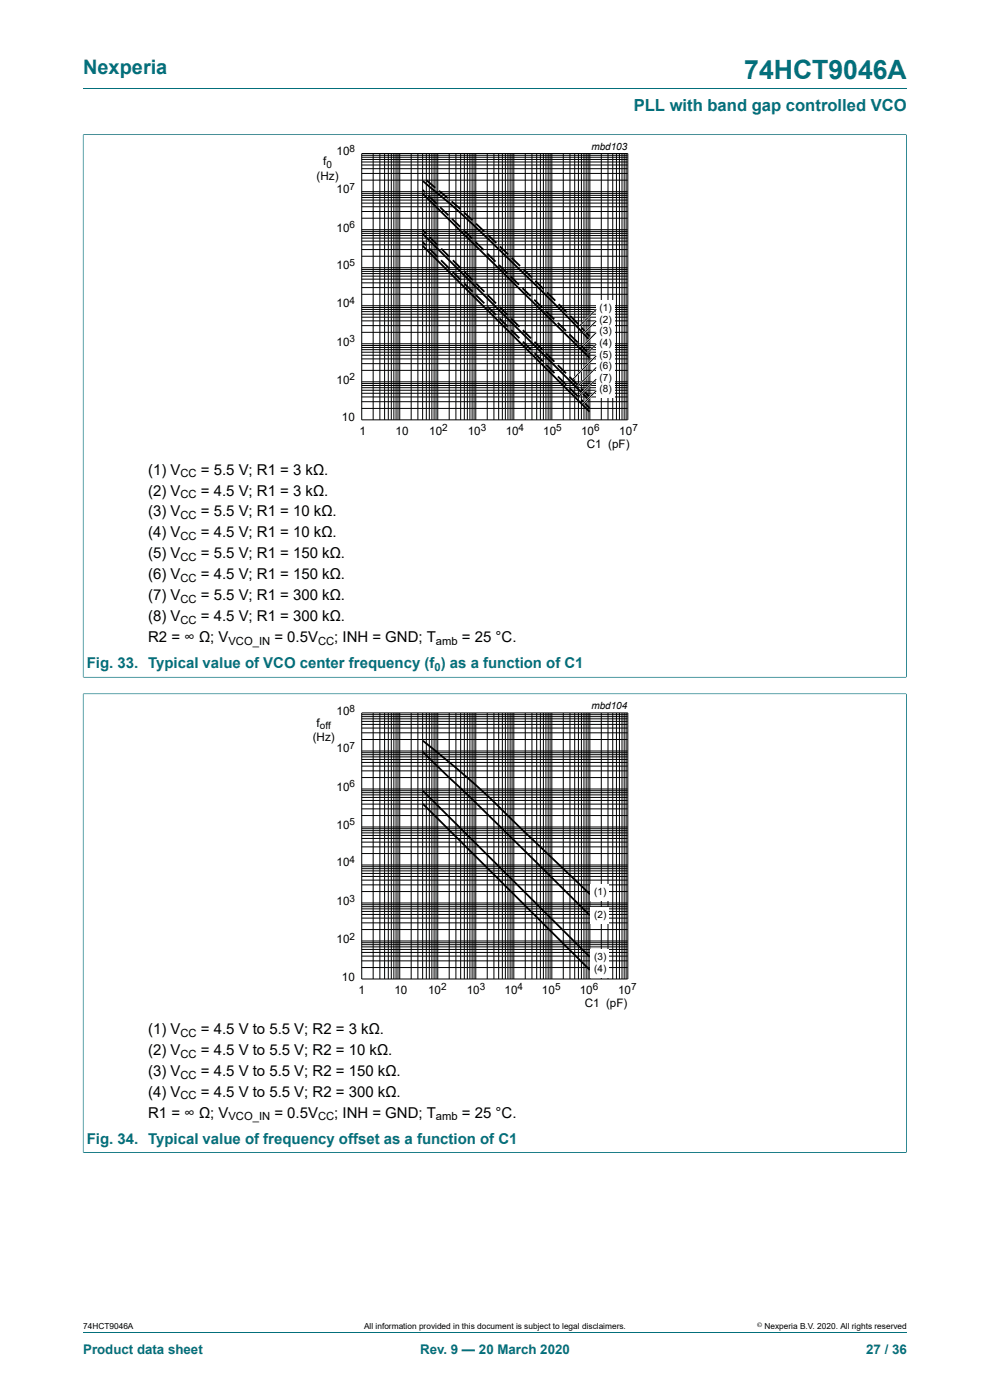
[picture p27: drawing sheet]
<svg xmlns="http://www.w3.org/2000/svg" width="210mm" height="297mm" viewBox="0 0 210 297" stroke-linecap="round" stroke-linejoin="round" font-family="sans-serif">
<defs><g id="words">
<text font-size="5.6" fill="#036f7b" x="157.9" y="16.8">74HCT9046A</text>
<text font-size="4.2" fill="#036f7b" x="17.6" y="15.6">Nexperia</text>
<text font-size="3.5" fill="#036f7b" x="134.4" y="23.7">PLL with band gap controlled VCO</text>
<g font-size="3.2">
<text x="31.4" y="100.7">(1) V</text>
<text x="42.6" y="100.7">= 5.5 V; R1 = 3 kΩ.</text>
<text x="31.4" y="105.1">(2) V</text>
<text x="42.6" y="105.1">= 4.5 V; R1 = 3 kΩ.</text>
<text x="31.4" y="109.6">(3) V</text>
<text x="42.6" y="109.6">= 5.5 V; R1 = 10 kΩ.</text>
<text x="31.4" y="114">(4) V</text>
<text x="31.4" y="118.5">(5) V</text>
<text x="42.6" y="114">= 4.5 V; R1 = 10 kΩ.</text>
<text x="42.6" y="118.5">= 5.5 V; R1 = 150 kΩ.</text>
<text x="31.4" y="122.9">(6) V</text>
<text x="42.6" y="122.9">= 4.5 V; R1 = 150 kΩ.</text>
<text x="31.4" y="127.3">(7) V</text>
<text x="31.4" y="131.8">(8) V</text>
<text x="42.6" y="127.3">= 5.5 V; R1 = 300 kΩ.</text>
<text x="42.6" y="131.8">= 4.5 V; R1 = 300 kΩ.</text>
<text x="31.4" y="136.2">R2 = ∞ Ω; V</text>
<text x="58.2" y="136.2">= 0.5V</text>
<text x="70.9" y="136.2">; INH = GND; T</text>
<text x="98" y="136.2">= 25 °C.</text>
<text x="31.4" y="219.3">(1) V</text>
<text x="42.6" y="219.3">= 4.5 V to 5.5 V; R2 = 3 kΩ.</text>
<text x="31.4" y="223.7">(2) V</text>
<text x="42.6" y="223.7">= 4.5 V to 5.5 V; R2 = 10 kΩ.</text>
<text x="31.4" y="228.2">(3) V</text>
<text x="31.4" y="232.6">(4) V</text>
<text x="42.6" y="228.2">= 4.5 V to 5.5 V; R2 = 150 kΩ.</text>
<text x="42.6" y="232.6">= 4.5 V to 5.5 V; R2 = 300 kΩ.</text>
<text x="31.4" y="237.1">R1 = ∞ Ω; V</text>
<text x="58.2" y="237.1">= 0.5V</text>
<text x="70.9" y="237.1">; INH = GND; T</text>
<text x="98" y="237.1">= 25 °C.</text>
</g>
<g font-size="3.2" fill="#036f7b">
<text x="18.4" y="141.8">Fig. 33. Typical value of VCO center frequency (f ) as a function of C1</text>
<text x="18.4" y="242.6">Fig. 34. Typical value of frequency offset as a function of C1</text>
</g>
<g font-size="2.8" fill="#036f7b">
<text x="17.6" y="287.2">Product data sheet</text>
<text x="89.1" y="287.2">Rev. 9 — 20 March 2020</text>
<text x="183.7" y="287.2">27 / 36</text>
</g>
<g font-size="2.5">
<text x="68.5" y="35.1">f</text>
<text x="71.4" y="32.9">10</text>
<text x="67.1" y="38.1">(Hz)</text>
<text x="71.4" y="41">10</text>
<text x="71.4" y="49.2">10</text>
<text x="71.4" y="57.1">10</text>
<text x="71.4" y="65.2">10</text>
<text x="71.4" y="73.4">10</text>
<text x="71.4" y="81.5">10</text>
<text x="72.5" y="89.4">10</text>
<text x="76.3" y="92.2">1</text>
<text x="83.9" y="92.2">10</text>
<text x="91" y="92.2">10</text>
<text x="99.2" y="92.2">10</text>
<text x="107.3" y="92.2">10</text>
<text x="115.2" y="92.2">10</text>
<text x="123.3" y="92.2">10</text>
<text x="124.5" y="95">C1 (pF)</text>
<text x="131.3" y="92.2">10</text>
<text x="67.1" y="154.2">f</text>
<text x="71.4" y="151.7">10</text>
<text x="66.4" y="157.1">(Hz)</text>
<text x="71.4" y="159.6">10</text>
<text x="71.4" y="167.8">10</text>
<text x="71.4" y="175.9">10</text>
<text x="71.4" y="183.8">10</text>
<text x="71.4" y="192.1">10</text>
<text x="71.4" y="200">10</text>
<text x="72.5" y="208">10</text>
<text x="76" y="210.9">1</text>
<text x="83.7" y="210.9">10</text>
<text x="90.8" y="210.9">10</text>
<text x="99" y="210.9">10</text>
<text x="107" y="210.9">10</text>
<text x="115" y="210.9">10</text>
<text x="123" y="210.9">10</text>
<text x="124" y="213.7">C1 (pF)</text>
<text x="131.1" y="210.9">10</text>
</g>
<g font-size="2.4">
<text x="38.3" y="101.3">CC</text>
<text x="38.3" y="105.7">CC</text>
<text x="38.3" y="110.2">CC</text>
<text x="38.3" y="114.6">CC</text>
<text x="38.3" y="119.1">CC</text>
<text x="38.3" y="123.5">CC</text>
<text x="38.3" y="128">CC</text>
<text x="38.3" y="132.4">CC</text>
<text x="48.5" y="136.8">VCO_IN</text>
<text x="67.5" y="136.8">CC</text>
<text x="92.5" y="136.8">amb</text>
<text x="38.3" y="219.9">CC</text>
<text x="38.3" y="224.4">CC</text>
<text x="38.3" y="228.8">CC</text>
<text x="38.3" y="233.2">CC</text>
<text x="48.5" y="237.7">VCO_IN</text>
<text x="67.5" y="237.7">CC</text>
<text x="92.5" y="237.7">amb</text>
</g>
<text font-size="2.4" fill="#036f7b" x="92.2" y="142.4">0</text>
<g font-size="2.1">
<text x="69.2" y="35.6">0</text>
<text x="74.1" y="32.3">8</text>
<text x="125.4" y="31.9">mbd103</text>
<text x="74.1" y="40.3">7</text>
<text x="74.1" y="48.4">6</text>
<text x="74.1" y="56.4">5</text>
<text x="74.1" y="64.5">4</text>
<text x="127.2" y="66">(</text>
<text x="127.9" y="66">1</text>
<text x="129.1" y="66">)</text>
<text x="127.2" y="68.4">(</text>
<text x="127.2" y="70.9">(</text>
<text x="127.9" y="68.4">2</text>
<text x="127.9" y="70.9">3</text>
<text x="129.1" y="68.4">)</text>
<text x="129.1" y="70.9">)</text>
<text x="74.1" y="72.6">3</text>
<text x="127.2" y="73.4">(</text>
<text x="127.2" y="75.9">(</text>
<text x="127.9" y="73.4">4</text>
<text x="127.9" y="75.9">5</text>
<text x="129.1" y="73.4">)</text>
<text x="129.1" y="75.9">)</text>
<text x="74.1" y="80.7">2</text>
<text x="127.2" y="78.3">(</text>
<text x="127.2" y="80.8">(</text>
<text x="127.2" y="83.2">(</text>
<text x="127.9" y="78.3">6</text>
<text x="127.9" y="80.8">7</text>
<text x="127.9" y="83.2">8</text>
<text x="129.1" y="78.3">)</text>
<text x="129.1" y="80.8">)</text>
<text x="129.1" y="83.2">)</text>
<text x="93.8" y="91.5">2</text>
<text x="102" y="91.5">3</text>
<text x="110" y="91.5">4</text>
<text x="117.9" y="91.5">5</text>
<text x="126" y="91.5">6</text>
<text x="134.1" y="91.5">7</text>
<text x="67.8" y="154.7">off</text>
<text x="74.1" y="151">8</text>
<text x="125.4" y="150.5">mbd104</text>
<text x="74.1" y="158.9">7</text>
<text x="74.1" y="167.1">6</text>
<text x="74.1" y="175.1">5</text>
<text x="74.1" y="183.1">4</text>
<text x="74.1" y="191.3">3</text>
<text x="126" y="189.9">(1</text>
<text x="127.9" y="189.9">)</text>
<text x="126" y="194.7">(2</text>
<text x="127.9" y="194.7">)</text>
<text x="74.1" y="199.3">2</text>
<text x="126" y="203.7">(3</text>
<text x="127.9" y="203.7">)</text>
<text x="126" y="206.2">(4</text>
<text x="127.9" y="206.2">)</text>
<text x="93.6" y="210.1">2</text>
<text x="101.8" y="210.1">3</text>
<text x="109.8" y="210.1">4</text>
<text x="117.8" y="210.1">5</text>
<text x="125.8" y="210.1">6</text>
<text x="133.9" y="210.1">7</text>
</g>
<g font-size="1.8">
<text x="17.6" y="282">74HCT9046A</text>
<text x="77.2" y="282">All information provided in this document is subject to legal disclaimers.</text>
<text x="162.2" y="282">Nexperia B.V. 2020. All rights reserved</text>
</g>
<text font-size="1.4" x="160.6" y="281.6">©</text>
</g></defs>
<path d="M17.6 18.8h174.8M17.6 28.6h174.7M17.6 28.5v115.2M192.3 28.5v115.2M17.6 143.7h174.7" fill="none" stroke="#036f7b" stroke-width=".21"/>
<path d="M64 29.8h81.9v66.3h-81.9z" fill="none" stroke="#fff" stroke-width=".21"/>
<g fill="none" stroke="#000" stroke-width=".38">
<path d="M89.7 38.4a290.5 290.5 0 0 1 22.8 21l7.1 7 5.4 5.7M90.4 38.2l1.9 1.6M89.6 52.1l35.5 35.2M89.6 51.3l.7 .7M89.7 49.6l35.3 35.3M89.7 48.8l.7 .7M89.7 41.1l35.3 34.8M89.7 40.3l.4 .5M90.9 41.5l1.7 1.7M91.1 52.8l1.7 1.7M91.1 50.3l1.8 1.7M93.1 40.5l1.9 1.6"/>
<path d="M93.4 44l1.7 1.7M93.6 55.2l1.7 1.8M93.6 52.7l1.7 1.8M95.8 42.7l1.9 1.7M95.9 46.4l1.7 1.7M96 57.7l1.8 1.7M96.1 55.2l1.7 1.8M98.4 48.9l1.7 1.7M98.4 45.1l1.8 1.6M98.5 57.7l1.8 1.7M100.8 51.3l1.8 1.7M101 47.4l1.8 1.7"/>
<path d="M103.3 53.8l1.8 1.7M103.5 49.9l1.8 1.7M105.8 56.2l1.8 1.8M106 52.3l1.8 1.7M108.3 58.7l1.8 1.7M108.5 54.7l1.8 1.7M111 57.1l1.8 1.8M113.5 59.6l1.8 1.7M98.5 60.2l1.8 1.7M101 62.6l1.7 1.8M101 60.2l1.8 1.7M103.5 65.1l1.7 1.7"/>
<path d="M103.5 62.6l1.7 1.8M105.9 67.5l1.8 1.8M106 65.1l1.7 1.7M108.4 70l1.8 1.7M108.4 67.6l1.8 1.7M110.8 61.1l1.8 1.8M110.9 70l1.7 1.8M110.9 72.5l1.8 1.7M113.3 63.6l1.8 1.7M113.4 72.5l1.7 1.8M113.4 74.9l1.7 1.8M115.8 66l1.8 1.8"/>
<path d="M115.8 75l1.8 1.7M115.9 77.4l1.7 1.7M116 62l1.8 1.8M118.3 68.5l1.8 1.7M118.3 77.5l1.8 1.7M118.3 79.9l1.8 1.7M118.5 64.5l1.7 1.8M120.8 70.9l1.8 1.8M120.8 79.9l1.7 1.8M121 67l1.7 1.8M123.3 73.4l1.7 1.7M123.4 69.5l1.6 1.8"/>
<path d="M120.8 82.3l1.8 1.8M123.3 82.4l1.7 1.7M123.3 84.8l1.8 1.7"/>
</g>
<g fill="none" stroke="#000" stroke-width=".21">
<path d="M76.7 32.6v56.5h56.4M76.7 32.6h56.5v56.5M76.7 38.2h56.4M76.7 36.8h56.4M76.7 35.8h56.4M76.7 35h56.4M76.7 34.4h56.4M76.7 33.8h56.4M76.7 33.4h56.4M76.7 32.9h56.4M79.2 32.6v56.5M80.6 32.6v56.5"/>
<path d="M81.6 32.6v56.5M82.4 32.6v56.5M83 32.6v56.5M83.5 32.6v56.5M84 32.6v56.5M84.4 32.6v56.5M84.8 32.6v56.5M87.2 32.6v56.5M88.6 32.6v56.5M89.6 32.6v56.5M90.4 32.6v56.5M91.1 32.6v56.5"/>
<path d="M91.6 32.6v56.5M92.1 32.6v56.5M92.5 32.6v56.5M92.9 32.6v56.5M95.3 32.6v56.5M96.7 32.6v56.5M97.7 32.6v56.5M98.5 32.6v56.5M99.1 32.6v56.5M99.7 32.6v56.5M100.1 32.6v56.5M100.6 32.6v56.5"/>
<path d="M100.9 32.6v56.5M103.4 32.6v56.5M104.8 32.6v56.5M105.8 32.6v56.5M106.6 32.6v56.5M107.2 32.6v56.5M107.7 32.6v56.5M108.2 32.6v56.5M108.6 32.6v56.5M109 32.6v56.5M111.4 32.6v56.5M112.8 32.6v56.5"/>
<path d="M113.8 32.6v56.5M114.6 32.6v56.5M115.3 32.6v56.5M115.8 32.6v56.5M116.3 32.6v56.5M116.7 32.6v56.5M117.1 32.6v56.5M119.5 32.6v56.5M120.9 32.6v56.5M121.9 32.6v56.5M122.7 32.6v56.5M123.3 32.6v56.5"/>
<path d="M123.9 32.6v56.5M124.3 32.6v56.5M124.7 32.6v56.5M125.1 32.6v56.5M127.5 32.6v56.5M129 32.6v56.5M130 32.6v56.5M130.8 32.6v56.5M131.4 32.6v56.5M131.9 32.6v56.5M132.4 32.6v56.5M132.8 32.6v56.5"/>
<path d="M76.7 48.7h56.4M76.7 56.8h56.4M76.7 54.4h56.4M76.7 52.9h56.4M76.7 51.9h56.4M76.7 51.2h56.4M76.7 50.5h56.4M76.7 50h56.4M76.7 49.5h56.4M76.7 49.1h56.4M76.7 59.2h56.4M76.7 58.6h56.4"/>
<path d="M76.7 58h56.4M76.7 57.6h56.4M76.7 57.2h56.4M76.7 46.3h56.4M76.7 44.9h56.4M76.7 43.9h56.4M76.7 43.1h56.4M76.7 42.4h56.4M76.7 41.9h56.4M76.7 41h56.4M76.7 41.4h56.4M76.7 40.7h56.4"/>
<path d="M76.7 64.9h56.4M76.7 62.4h56.4M76.7 61h56.4M76.7 60h56.4M76.7 72.9h56.4M76.7 70.5h56.4M76.7 69.1h56.4M76.7 68.1h56.4M76.7 67.3h56.4M76.7 66.7h56.4M76.7 66.1h56.4M76.7 65.6h56.4"/>
<path d="M76.7 65.2h56.4M76.7 78.6h56.4M76.7 77.1h56.4M76.7 76.1h56.4M76.7 75.4h56.4M76.7 74.7h56.4M76.7 74.2h56.4M76.7 73.7h56.4M76.7 73.3h56.4M76.7 81h56.4M76.7 86.6h56.4M76.7 85.2h56.4"/>
<path d="M76.7 84.2h56.4M76.7 83.4h56.4M76.7 82.8h56.4M76.7 82.2h56.4M76.7 81.8h56.4M76.7 81.4h56.4"/>
</g>
<path d="M126.5 63.7h3.9v20.7h-3.9z" fill="#fff"/>
<path d="M126.5 65.6l-3.3 3.3M126.5 68.1l-2.6 2.6M126.5 70.6l-2.9 2.8M126.5 73l-2 2M126.5 75.5l-4.9 4.8M126.5 78l-4.1 4M126.5 80.4l-3.6 3.6M126.5 82.9l-2.8 2.8" fill="none" stroke="#fff" stroke-width=".38"/>
<g fill="none" stroke="#000" stroke-width=".21">
<path d="M126.5 65.6l-3.5 3.5M126.5 68.1l-2.7 2.7M126.5 70.6l-3 3M126.5 73l-2.2 2.2M126.5 75.5l-5.1 5M126.5 78l-4.2 4.2M126.5 80.4l-3.8 3.8M126.5 82.9l-3 2.9M76.7 159.7h56.4M76.7 156.9h56.4M76.7 155.5h56.4M76.7 154.5h56.4"/>
<path d="M76.7 153.7h56.4M76.7 153h56.4M76.7 152.5h56.4M76.7 152h56.4M76.7 151.6h56.4M76.7 159.3h56.4M79.2 151.3v56.4M80.6 151.3v56.4M81.6 151.3v56.4M82.4 151.3v56.4M83 151.3v56.4M83.5 151.3v56.4"/>
<path d="M84 151.3v56.4M84.4 151.3v56.4M84.8 151.3v56.4M87.2 151.3v56.4M88.6 151.3v56.4M89.7 151.3v56.4M90.4 151.3v56.4M91.1 151.3v56.4M91.6 151.3v56.4M92.1 151.3v56.4M92.5 151.3v56.4M92.9 151.3v56.4"/>
<path d="M95.3 151.3v56.4M96.7 151.3v56.4M97.7 151.3v56.4M98.5 151.3v56.4M99.1 151.3v56.4M99.7 151.3v56.4M100.1 151.3v56.4M100.6 151.3v56.4M100.9 151.3v56.4M103.4 151.3v56.4M104.8 151.3v56.4M105.8 151.3v56.4"/>
<path d="M106.6 151.3v56.4M107.2 151.3v56.4M107.7 151.3v56.4M108.2 151.3v56.4M108.6 151.3v56.4M109 151.3v56.4M111.4 151.3v56.4M112.8 151.3v56.4M113.8 151.3v56.4M114.6 151.3v56.4M115.3 151.3v56.4M115.8 151.3v56.4"/>
<path d="M116.3 151.3v56.4M116.7 151.3v56.4M117.1 151.3v56.4M119.5 151.3v56.4M120.9 151.3v56.4M121.9 151.3v56.4M122.7 151.3v56.4M123.3 151.3v56.4M123.9 151.3v56.4M124.3 151.3v56.4M124.7 151.3v56.4M125.1 151.3v56.4"/>
<path d="M127.5 151.3v56.4M129 151.3v56.4M130 151.3v56.4M130.8 151.3v56.4M131.4 151.3v56.4M131.9 151.3v56.4M132.4 151.3v56.4M132.8 151.3v56.4M76.7 167.4h56.4M76.7 175.4h56.4M76.7 173h56.4M76.7 171.6h56.4"/>
<path d="M76.7 170.6h56.4M76.7 169.8h56.4M76.7 169.2h56.4M76.7 168.6h56.4M76.7 168.2h56.4M76.7 167.7h56.4M76.7 179.7h56.4M76.7 178.6h56.4M76.7 177.9h56.4M76.7 177.2h56.4M76.7 176.7h56.4M76.7 176.2h56.4"/>
<path d="M76.7 175.8h56.4M76.7 165h56.4M76.7 163.5h56.4M76.7 162.5h56.4M76.7 161.7h56.4M76.7 161.1h56.4M76.7 160.6h56.4M76.7 160.1h56.4M76.7 183.5h56.4M76.7 181.1h56.4M76.7 191.6h56.4M76.7 189.1h56.4"/>
<path d="M76.7 187.7h56.4M76.7 186.7h56.4M76.7 185.9h56.4M76.7 185.3h56.4M76.7 184.8h56.4M76.7 184.3h56.4M76.7 183.9h56.4M76.7 199.6h56.4M76.7 197.2h56.4M76.7 195.8h56.4M76.7 194.8h56.4M76.7 194h56.4"/>
<path d="M76.7 193.4h56.4M76.7 192.8h56.4M76.7 192.3h56.4M76.7 191.9h56.4M76.7 200h56.4M76.7 205.3h56.4M76.7 203.8h56.4M76.7 202.8h56.4M76.7 202.1h56.4M76.7 201.4h56.4M76.7 200.9h56.4M76.7 200.4h56.4"/>
<path d="M133.1 207.7h-56.4v-56.4l56.5-.1v56.5"/>
</g>
<path d="M17.6 28.6v115M17.7 28.6h174.5M192.3 28.6v115M17.6 147.2h174.7M17.6 147.1v97.5M17.7 143.7h174.5M192.3 147.1v97.5M17.6 244.5h174.7" fill="none" stroke="#036f7b" stroke-width=".21"/>
<path d="M64 148.4h81.9v66.3h-81.9z" fill="none" stroke="#fff" stroke-width=".21"/>
<path d="M89.6 159.5l14.1 13.5 21.4 21.2M89.7 157.1a263.1 263.1 0 0 1 23.2 20.9l12.3 11.7M89.7 170.5l35.4 35.3M89.7 167.8l35.4 35.2" fill="none" stroke="#000" stroke-width=".38"/>
<g fill="#fff">
<path d="M125.3 192.5h3.9v3.4h-3.9z"/>
<path d="M125.3 187.7h3.9v3.4h-3.9z"/>
<path d="M125.3 201.5h3.9v5.9h-3.9z"/>
</g>
<path d="M17.6 147.3v97.1M17.7 147.2h174.5M192.3 147.3v97.1M17.7 244.5h174.5M17.6 282.6h174.8" fill="none" stroke="#036f7b" stroke-width=".21"/>
<use href="#words"/>
</svg>
